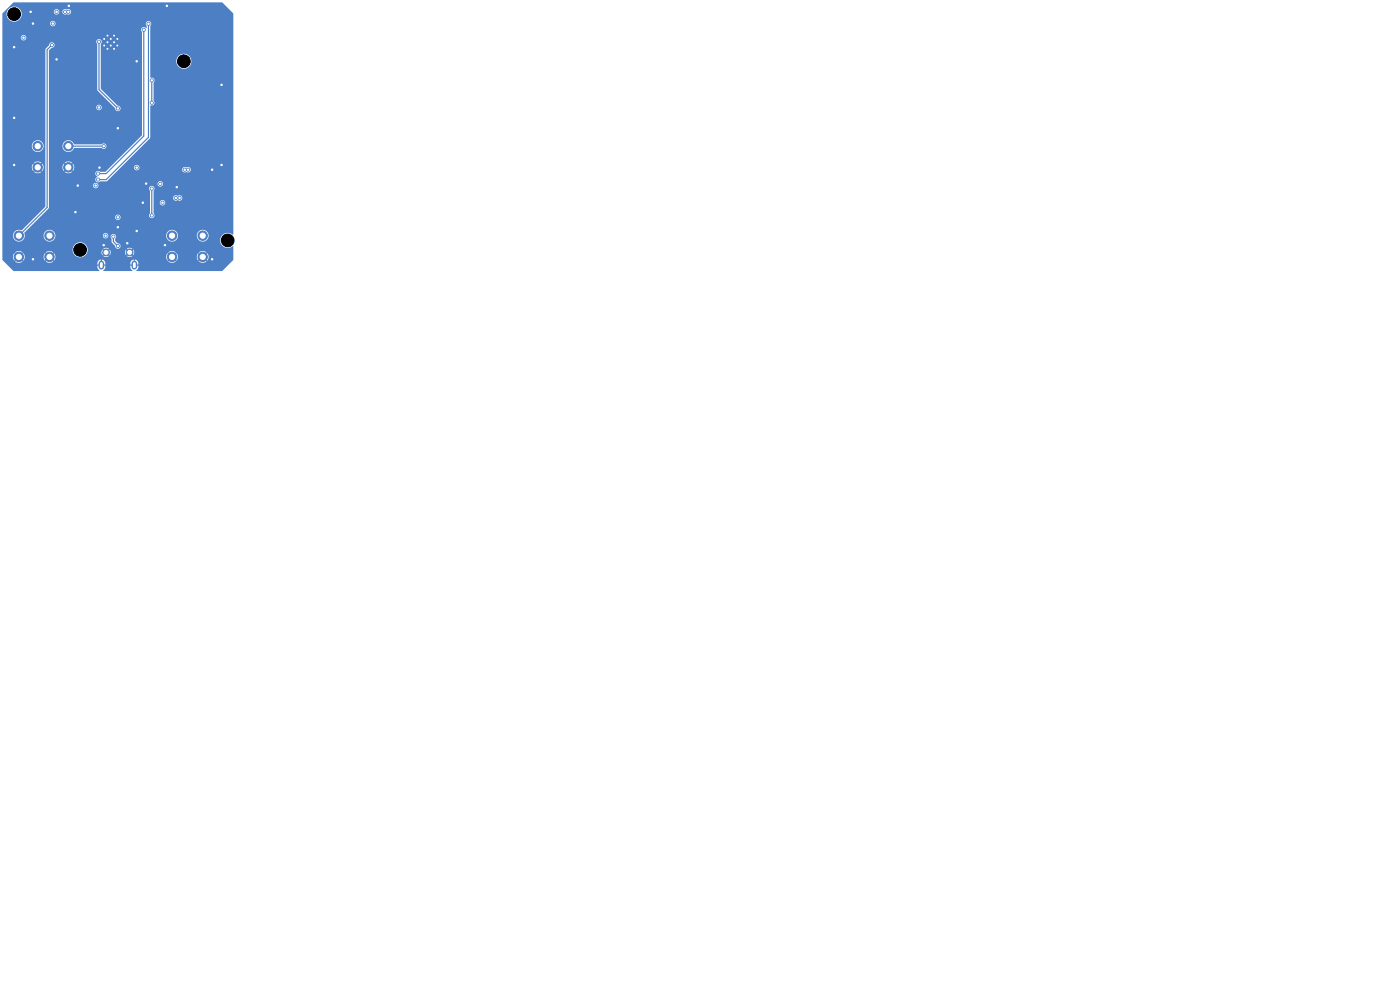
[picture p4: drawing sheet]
<svg xmlns="http://www.w3.org/2000/svg" width="297mm" height="210mm" viewBox="0 0 297 210" stroke-linecap="round" stroke-linejoin="round" font-family="sans-serif">
<g fill="#4d7fc4" stroke="#4d7fc4" stroke-width=".21">
<circle cx="36.5" cy="50" r="1"/>
<circle cx="43" cy="50" r="1"/>
<circle cx="36.5" cy="54.5" r="1"/>
<circle cx="43" cy="54.5" r="1"/>
<circle cx="8" cy="31" r="1"/>
<circle cx="14.5" cy="31" r="1"/>
<circle cx="8" cy="35.5" r="1"/>
<circle cx="14.5" cy="35.5" r="1"/>
<circle cx="4" cy="50" r="1"/>
<circle cx="10.5" cy="50" r="1"/>
<circle cx="4" cy="54.5" r="1"/>
<circle cx="10.5" cy="54.5" r="1"/>
<circle cx="22.5" cy="53.5" r=".72"/>
<circle cx="27.5" cy="53.5" r=".73"/>
<circle cx="22.1" cy="8.3" r=".3"/>
<circle cx="22.1" cy="9.7" r=".3"/>
<circle cx="22.8" cy="7.6" r=".3"/>
<circle cx="22.8" cy="9" r=".3"/>
<circle cx="22.8" cy="10.4" r=".3"/>
<circle cx="23.5" cy="8.3" r=".3"/>
<circle cx="23.5" cy="9.7" r=".3"/>
<circle cx="24.2" cy="7.6" r=".3"/>
<circle cx="24.2" cy="9" r=".3"/>
<circle cx="24.2" cy="10.4" r=".3"/>
<circle cx="24.9" cy="8.3" r=".3"/>
<circle cx="24.9" cy="9.7" r=".3"/>
<circle cx="29" cy="35.6" r=".32"/>
<circle cx="12" cy="2.5" r=".32"/>
<circle cx="39.2" cy="36" r=".33"/>
<circle cx="14.5" cy="2.5" r=".32"/>
<circle cx="34" cy="39" r=".32"/>
<circle cx="38.1" cy="42" r=".33"/>
<circle cx="39.9" cy="36" r=".33"/>
<circle cx="21" cy="22.8" r=".32"/>
<circle cx="11.2" cy="5" r=".32"/>
<circle cx="5" cy="8" r=".32"/>
<circle cx="13.8" cy="2.5" r=".32"/>
<circle cx="20.3" cy="39.4" r=".32"/>
<circle cx="37.3" cy="42" r=".32"/>
<circle cx="35.4" cy="1.2" r=".32"/>
<circle cx="7" cy="55" r=".32"/>
<circle cx="25" cy="48.2" r=".32"/>
<circle cx="35" cy="52" r=".32"/>
<circle cx="22" cy="52" r=".32"/>
<circle cx="12" cy="12.6" r=".32"/>
<circle cx="30.3" cy="43" r=".32"/>
<circle cx="6.5" cy="2.5" r=".32"/>
<circle cx="47" cy="18" r=".32"/>
<circle cx="25" cy="27.2" r=".32"/>
<circle cx="3" cy="25" r=".32"/>
<circle cx="27" cy="51.6" r=".32"/>
<circle cx="47" cy="35" r=".32"/>
<circle cx="29" cy="13" r=".32"/>
<circle cx="3" cy="10" r=".32"/>
<circle cx="31" cy="38.9" r=".32"/>
<circle cx="45" cy="36" r=".32"/>
<circle cx="3" cy="35" r=".32"/>
<circle cx="29" cy="49" r=".32"/>
<circle cx="45" cy="55" r=".32"/>
<circle cx="21.1" cy="35.6" r=".32"/>
<circle cx="7" cy="5" r=".32"/>
<circle cx="16" cy="45" r=".32"/>
<circle cx="37.5" cy="39.7" r=".33"/>
<circle cx="14.6" cy="1.2" r=".32"/>
<circle cx="16.5" cy="39.4" r=".32"/>
<circle cx="11" cy="9.5" r=".32"/>
<circle cx="32.2" cy="17.1" r=".33"/>
<circle cx="32.2" cy="21.8" r=".33"/>
<circle cx="32.2" cy="45.7" r=".33"/>
<circle cx="32.2" cy="40" r=".33"/>
<circle cx="25" cy="23" r=".32"/>
<circle cx="21" cy="8.9" r=".32"/>
<circle cx="22" cy="31" r=".32"/>
<circle cx="34.5" cy="43" r=".32"/>
<circle cx="25" cy="46.1" r=".32"/>
<circle cx="22.4" cy="50" r=".32"/>
<circle cx="30.5" cy="6.3" r=".33"/>
<circle cx="20.8" cy="36.8" r=".32"/>
<circle cx="20.8" cy="38.1" r=".32"/>
<circle cx="31.5" cy="5" r=".33"/>
<circle cx="24" cy="50.2" r=".32"/>
<circle cx="25" cy="52.2" r=".32"/>
</g>
<path d="M21.5 55.9v.7M28.5 55.9v.7" fill="none" stroke="#4d7fc4" stroke-width="1.2"/>
<path d="M11 9.6l-1 1v33.4l-6 6M21 8.9v10.1l4 4M30.5 6.3v22.6l-8 7.9h-1.7M31.5 5.1v24l-9 9h-1.7M32.2 17.1v4.7M14.5 31h7.5M24 50.2v1.1l1 .9M32.2 40v5.7" fill="none" stroke="#4d7fc4" stroke-width=".25"/>
<path d="M.5 2.8l2.4-2.3h44.3l2.3 2.4-.1 46.9a1.64 1.64 0 0 0-2.3 .1 1.64 1.64 0 0 0 .1 2.3 1.64 1.64 0 0 0 2.3 0v3l-2.4 2.3h-18.1l-.1-.1a1 1 0 0 0 .4-1h-.5v-.3h.5l-.1-.8-.6-.3v.6h-.2v-.6a.88 .88 0 0 0-.8 1.1h.6v.3h-.6l.1 .6 .4 .4-.1 .1h-6l-.1-.1a1 1 0 0 0 .4-1h-.5v-.3h.5l-.1-.8-.6-.3v.6h-.2v-.6a.88 .88 0 0 0-.8 1.1h.6v.3h-.6l.1 .6 .4 .4-.1 .1h-18.1l-2.4-2.3v-.8h2.3l.2 .9 .5-.5 .2 .2-.5 .5 .1 .1a1.25 1.25 0 0 0 1.5-.1l-.5-.5 .2-.2 .5 .5 .3-.9h3.9l.3 .9 .5-.5 .2 .2-.5 .5 .1 .1a1.25 1.25 0 0 0 1.5-.1l-.5-.5 .2-.2 .5 .5 .1-.1a1.25 1.25 0 0 0-.1-1.5l-.5 .5-.2-.2 .5-.5-.1-.1a1.25 1.25 0 0 0-1.5 .1l.5 .5-.2 .2-.5-.5-.3 .7h-3.9l-.3-.7-.5 .5-.2-.2 .5-.5-.1-.1a1.25 1.25 0 0 0-1.5 .1l.5 .5-.2 .2-.5-.5-.2 .7h-2.3v-1.5h14.9a1.6 1.6 0 0 0 1.3 1.7 1.6 1.6 0 0 0 1.8-1.2h3l.2 .7 .4-.4 .2 .2-.4 .4 .5 .2 .7-.2-.4-.4 .2-.2 .4 .4 .2-.7h3l.2 .7 .4-.4 .2 .2-.4 .4 .5 .2 7.9-.1 .2 .9 .5-.5 .2 .2-.5 .5 .1 .1a1.25 1.25 0 0 0 1.5-.1l-.5-.5 .2-.2 .5 .5 .2-.9h4l.3 .9 .5-.5 .2 .2-.5 .5a1.25 1.25 0 0 0 1.6 0l-.5-.5 .2-.2 .5 .5 .1-.1a1.25 1.25 0 0 0-.1-1.5l-.5 .5-.2-.2 .5-.5-.1-.1a1.25 1.25 0 0 0-1.5 .1l.5 .5-.2 .2-.5-.5-.3 .7h-4l-.2-.7-.5 .5-.2-.2 .5-.5a1.25 1.25 0 0 0-1.6 0l.5 .5-.2 .2-.5-.5-.2 .7h-7.3l.1-.1-.4-.4 .2-.2 .4 .4 .2-.5-.1-.3-.1-.4-.4 .4-.2-.1 .4-.4-.5-.2-.7 .2 .4 .4-.2 .1-.4-.4-.2 .5h-3l-.2-.5-.4 .4-.2-.1 .4-.4-.5-.2-.7 .2 .4 .4-.2 .1-.4-.4-.2 .5h-3a1.6 1.6 0 0 0-1.2-2 1.6 1.6 0 0 0-1.9 1.5h-14.9v-3h2.2v.2a1.25 1.25 0 0 0 1.4 1.2 1.25 1.25 0 0 0 1.2-1.4h3.9v.2a1.25 1.25 0 0 0 1.4 1.2 1.25 1.25 0 0 0 1.2-1.4h10v.2a.58 .58 0 0 0 .6 .5 .58 .58 0 0 0 .6-.5h.5l.2 1.3 .7 .8a.59 .59 0 0 0 .6 .6 .59 .59 0 0 0 .6-.7 .59 .59 0 0 0-.7-.5l-.5-.5 .2-.8-.1-.4h10.7a1.25 1.25 0 0 0 1.3 1.4 1.25 1.25 0 0 0 1.3-1.4h3.9v.2a1.25 1.25 0 0 0 2 1 1.25 1.25 0 0 0 0-2.2 1.25 1.25 0 0 0-2 1h-3.9l-.1-.2a1.25 1.25 0 0 0-1.3-1 1.25 1.25 0 0 0-1.2 1.2l-10.7-.1a.58 .58 0 0 0-.6-.2 .58 .58 0 0 0-.4 .5h-.5a.58 .58 0 0 0-.5-.7 .58 .58 0 0 0-.7 .5h-10a1.25 1.25 0 0 0-1.3-1.2 1.25 1.25 0 0 0-1.3 1.2h-3.9l-.2-.5 3.4-3.4h15.9v.2a.58 .58 0 0 0 .9 .4 .58 .58 0 0 0 0-1 .58 .58 0 0 0-.9 .4h-15.9l1.8-1.9 .1-4.8h9.3a.58 .58 0 0 0 .7 .6h11.2l.2 .6v4.7a.6 .6 0 0 0 0 .9 .6 .6 0 0 0 .8 0 .6 .6 0 0 0 0-.9v-2.3h1.3a.58 .58 0 0 0 .7 .7 .58 .58 0 0 0 .3-1 .58 .58 0 0 0-1 .2v.1h-1.3v-1h4.1a.63 .63 0 0 0 .4 .6 .63 .63 0 0 0 .6 0 .6 .6 0 0 0 .8-.2 .6 .6 0 0 0 0-.8 .6 .6 0 0 0-.8 0 .58 .58 0 0 0-1 .4h-4.1v-1.4a.59 .59 0 0 0-.1-1 .59 .59 0 0 0-.9 .4h-11.1a.58 .58 0 0 0 .2-1h12.7v.2a.58 .58 0 0 0 .9 .4 .58 .58 0 0 0 0-1 .58 .58 0 0 0-.9 .4h-12.7a.59 .59 0 0 0-1 .4h-9.3v-3.9h2.9l.2 .9 .5-.5 .2 .2-.5 .5 .7 .3 5.8-.1 .1 .5 .4 .3a.62 .62 0 0 0-.4 .9 .62 .62 0 0 0 1 .1l1.5-.1 2.9-2.9h2.7v.1a.58 .58 0 0 0 .4 .5 .58 .58 0 0 0 .6-.2h9.2v.2a.76 .76 0 0 0 1.1 .4 .59 .59 0 0 0 .8-.6 .59 .59 0 0 0-1-.4h-.1a.57 .57 0 0 0-.8 .4h-9.1a.58 .58 0 0 0-.3-.9 .58 .58 0 0 0-.8 .5h-2.7l6.1-6.2 .1-7a.61 .61 0 0 0 .8-.2 .61 .61 0 0 0-.1-.8v-3.8a.63 .63 0 0 0 0-.8 .63 .63 0 0 0-.7-.2v-3.6h5.5v.2a1.61 1.61 0 0 0 2.4 1.3 1.61 1.61 0 0 0 0-2.8 1.61 1.61 0 0 0-2.4 1.3h-5.5v-7.4a.6 .6 0 0 0 0-.8 .6 .6 0 0 0-.8 0 .6 .6 0 0 0 0 .8l-.1 .5a.6 .6 0 0 0-.9-.1 .6 .6 0 0 0 0 .9v21.9l-7.7 7.7h-1.2a.59 .59 0 0 0-1 .3h-5.6l.7-.2-.5-.5 .2-.2 .5 .5 .1-.1a1.25 1.25 0 0 0-.1-1.5l-.5 .5-.2-.2 .5-.5-.1-.1a1.25 1.25 0 0 0-1.5 .1l.5 .5-.2 .2-.5-.5-.2 .7h-2.9v-4.5h2.8a1.29 1.29 0 0 0 1.1 1.3 1.29 1.29 0 0 0 1.5-.8h5.8a.58 .58 0 0 0 .8 0 .58 .58 0 0 0 0-.9 .58 .58 0 0 0-.9 .1h-5.8a1.26 1.26 0 0 0-1.3-.8 1.26 1.26 0 0 0-1.2 1.1h-2.8v-8.2h10v.2a.58 .58 0 0 0 .9 .4 .58 .58 0 0 0 0-1 .58 .58 0 0 0-.9 .4h-10v-12l.6-.6a.58 .58 0 0 0 .6-.6 .58 .58 0 0 0-.7-.5 .58 .58 0 0 0-.5 .6l-.8 .9v33.3l-5.1 5.1a1.25 1.25 0 0 0-1.8 1h-2.2v-14.5h6.2l.3 .9 .5-.5 .2 .2-.5 .5 .1 .1a1.25 1.25 0 0 0 1.5-.1l-.5-.5 .2-.2 .5 .5 .1-.1a1.25 1.25 0 0 0-.1-1.5l-.5 .5-.2-.2 .5-.5-.1-.1a1.25 1.25 0 0 0-1.5 .1l.5 .5-.2 .2-.5-.5-.3 .7h-6.2v-4.5h6.2a1.25 1.25 0 0 0 1.8 1.3 1.25 1.25 0 0 0 .3-2.2 1.25 1.25 0 0 0-2 .7l-.1 .2h-6.2v-22.1h19.9l.2 .5 .1 9.8 3.7 3.8a.6 .6 0 0 0 .6 .7 .6 .6 0 0 0 .6-.6 .6 .6 0 0 0-.7-.6l-3.5-3.6v-9.5a.59 .59 0 0 0-.1-.9 .59 .59 0 0 0-.9 .4h-19.9v-.9h3.9v.2a.58 .58 0 0 0 .9 .4 .58 .58 0 0 0 0-1 .58 .58 0 0 0-.9 .4h-3.9v-3h10.1v.2a.58 .58 0 0 0 .9 .4 .58 .58 0 0 0 0-1 .58 .58 0 0 0-.9 .4h-10.1v-2h.9a1.6 1.6 0 0 0 1.8 1.7 1.6 1.6 0 0 0 1.3-2.2h6.9v.2a.58 .58 0 0 0 .7 .5 .58 .58 0 0 0 .5-.7h.6v.2a.76 .76 0 0 0 1.1 .4 .6 .6 0 0 0 .8-.6 .6 .6 0 0 0-1-.4h-.1a.57 .57 0 0 0-.8 .4h-.6l-.1-.1a.58 .58 0 0 0-.6-.4 .58 .58 0 0 0-.5 .5h-6.9a1.61 1.61 0 0 0-1.8-1 1.61 1.61 0 0 0-1.3 1.5z" fill="#4d7fc4"/>
<g fill="#fff" stroke="#fff" stroke-width=".21">
<circle cx="29" cy="35.6" r=".15"/>
<circle cx="12" cy="2.5" r=".15"/>
<circle cx="39.2" cy="36" r=".15"/>
<circle cx="14.5" cy="2.5" r=".15"/>
<circle cx="34" cy="39" r=".15"/>
<circle cx="38.1" cy="42" r=".15"/>
<circle cx="39.9" cy="36" r=".15"/>
<circle cx="21" cy="22.8" r=".15"/>
<circle cx="11.2" cy="5" r=".15"/>
<circle cx="5" cy="8" r=".15"/>
<circle cx="13.8" cy="2.5" r=".15"/>
<circle cx="20.3" cy="39.4" r=".15"/>
<circle cx="37.3" cy="42" r=".15"/>
<circle cx="35.4" cy="1.2" r=".15"/>
<circle cx="7" cy="55" r=".15"/>
<circle cx="25" cy="48.2" r=".15"/>
<circle cx="35" cy="52" r=".15"/>
<circle cx="22" cy="52" r=".15"/>
<circle cx="12" cy="12.6" r=".15"/>
<circle cx="30.3" cy="43" r=".15"/>
<circle cx="6.5" cy="2.5" r=".15"/>
<circle cx="47" cy="18" r=".15"/>
<circle cx="25" cy="27.2" r=".15"/>
<circle cx="3" cy="25" r=".15"/>
<circle cx="27" cy="51.6" r=".15"/>
<circle cx="47" cy="35" r=".15"/>
<circle cx="29" cy="13" r=".15"/>
<circle cx="3" cy="10" r=".15"/>
<circle cx="31" cy="38.9" r=".15"/>
<circle cx="45" cy="36" r=".15"/>
<circle cx="3" cy="35" r=".15"/>
<circle cx="29" cy="49" r=".15"/>
<circle cx="45" cy="55" r=".15"/>
<circle cx="21.1" cy="35.6" r=".15"/>
<circle cx="7" cy="5" r=".15"/>
<circle cx="16" cy="45" r=".15"/>
<circle cx="37.5" cy="39.7" r=".15"/>
<circle cx="14.6" cy="1.2" r=".15"/>
<circle cx="16.5" cy="39.4" r=".15"/>
<circle cx="11" cy="9.5" r=".15"/>
<circle cx="32.2" cy="17" r=".15"/>
<circle cx="32.2" cy="21.8" r=".15"/>
<circle cx="32.2" cy="45.7" r=".15"/>
<circle cx="32.2" cy="40" r=".15"/>
<circle cx="25" cy="23" r=".15"/>
<circle cx="21" cy="8.9" r=".15"/>
<circle cx="22" cy="31" r=".15"/>
<circle cx="34.5" cy="43" r=".15"/>
<circle cx="25" cy="46.1" r=".15"/>
<circle cx="22.4" cy="50" r=".15"/>
<circle cx="30.5" cy="6.3" r=".15"/>
<circle cx="20.8" cy="36.8" r=".15"/>
<circle cx="20.8" cy="38.1" r=".15"/>
<circle cx="31.5" cy="5" r=".15"/>
<circle cx="24.1" cy="50.2" r=".15"/>
<circle cx="25" cy="52.2" r=".15"/>
<circle cx="36.5" cy="50" r=".55"/>
<circle cx="43" cy="50" r=".55"/>
<circle cx="36.5" cy="54.5" r=".55"/>
<circle cx="43" cy="54.5" r=".55"/>
<circle cx="8" cy="31" r=".55"/>
<circle cx="14.5" cy="31" r=".55"/>
<circle cx="8" cy="35.5" r=".55"/>
<circle cx="14.5" cy="35.5" r=".55"/>
<circle cx="4" cy="50" r=".55"/>
<circle cx="10.5" cy="50" r=".55"/>
<circle cx="4" cy="54.5" r=".55"/>
<circle cx="10.5" cy="54.5" r=".55"/>
<circle cx="22.5" cy="53.5" r=".43"/>
<circle cx="27.5" cy="53.5" r=".43"/>
<circle cx="22.1" cy="8.3" r=".1"/>
<circle cx="22.1" cy="9.7" r=".1"/>
<circle cx="22.8" cy="7.6" r=".1"/>
<circle cx="22.8" cy="9" r=".1"/>
<circle cx="22.8" cy="10.4" r=".1"/>
<circle cx="23.5" cy="8.3" r=".1"/>
<circle cx="23.5" cy="9.7" r=".1"/>
<circle cx="24.2" cy="7.6" r=".1"/>
<circle cx="24.2" cy="9" r=".1"/>
<circle cx="24.2" cy="10.4" r=".1"/>
<circle cx="24.9" cy="8.3" r=".1"/>
<circle cx="24.9" cy="9.7" r=".1"/>
</g>
<g fill="#000" stroke="#000" stroke-width=".21">
<circle cx="3" cy="3" r="1.35"/>
<circle cx="39" cy="13" r="1.35"/>
<circle cx="17" cy="53" r="1.35"/>
<circle cx="48.3" cy="51" r="1.35"/>
</g>
<path d="M21.5 55.9v.7M28.5 55.9v.7" fill="none" stroke="#fff" stroke-width=".6"/>
</svg>
